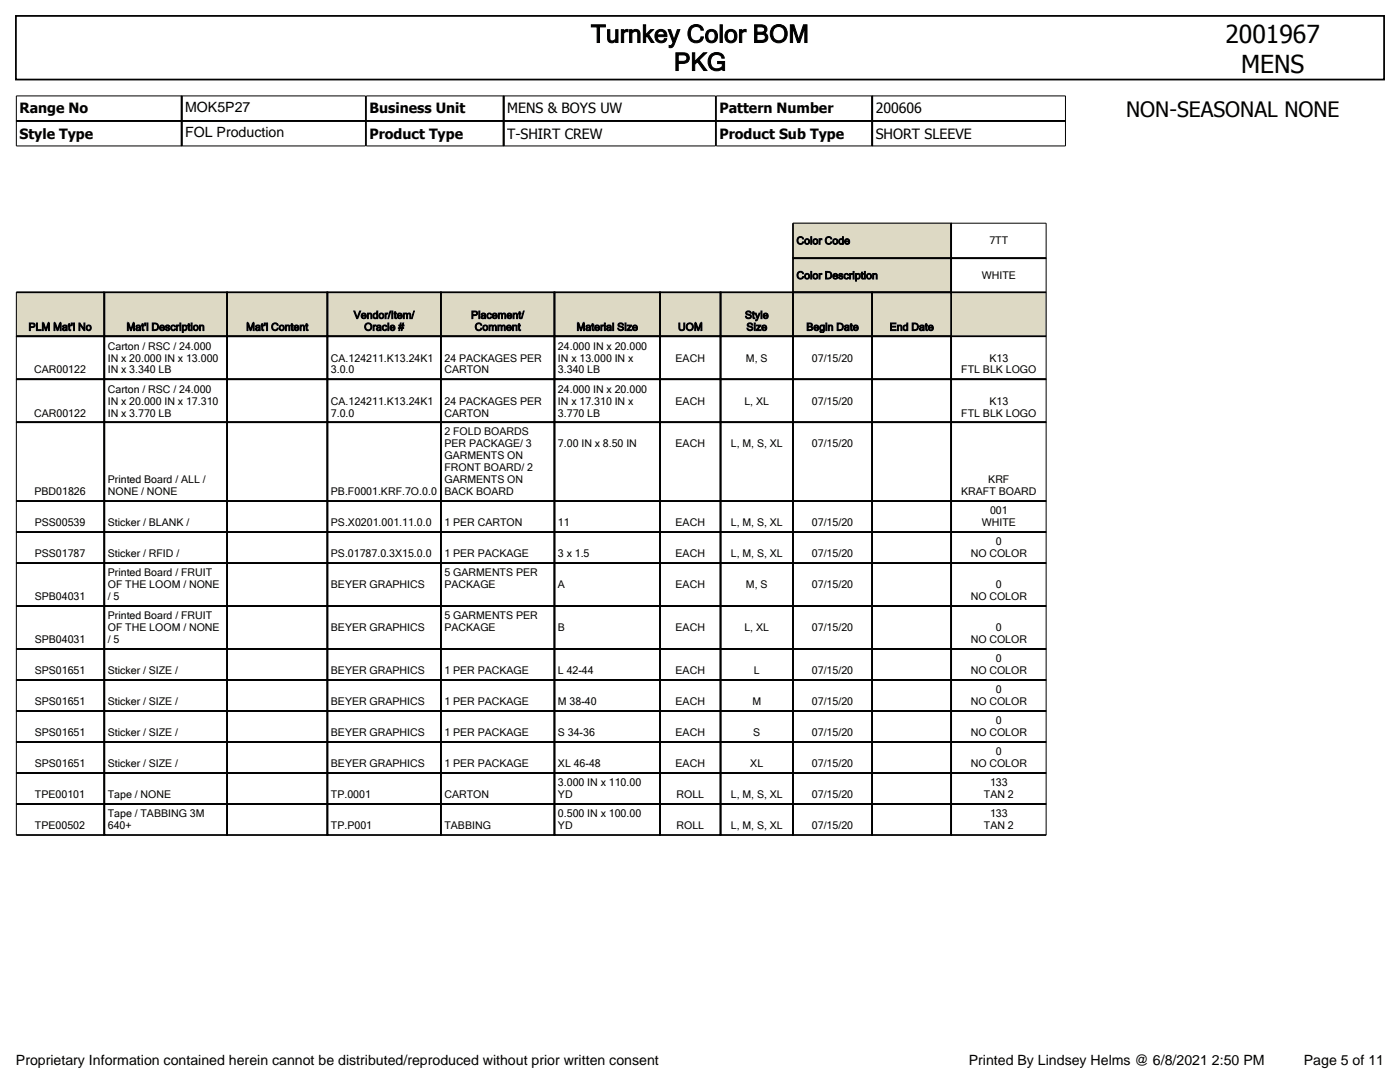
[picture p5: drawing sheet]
<svg xmlns="http://www.w3.org/2000/svg" width="279mm" height="216mm" viewBox="0 0 279 216" stroke-linecap="round" stroke-linejoin="round" font-family="sans-serif">
<defs><g id="words">
<g font-size="4.9">
<text x="117.9" y="8.5">Turnkey Color BOM</text>
<text x="244.6" y="8.5">2001967</text>
<text x="134.5" y="14.1">PKG</text>
<text x="247.7" y="14.5">MENS</text>
</g>
<text font-size="4.2" x="224.7" y="23.3">NON-SEASONAL NONE</text>
<g font-size="2.8">
<text x="3.9" y="22.6">Range No</text>
<text x="37" y="22.3">MOK5P27</text>
<text x="73.7" y="22.6">Business Unit</text>
<text x="101.2" y="22.6">MENS &amp; BOYS UW</text>
<text x="143.6" y="22.6">Pattern Number</text>
<text x="174.8" y="22.6">200606</text>
<text x="3.9" y="27.7">Style Type</text>
<text x="37" y="27.4">FOL Production</text>
<text x="73.7" y="27.7">Product Type</text>
<text x="101.2" y="27.7">T-SHIRT CREW</text>
<text x="143.6" y="27.7">Product Sub Type</text>
<text x="174.8" y="27.7">SHORT SLEEVE</text>
<text x="3.2" y="212.4">Proprietary Information contained herein cannot be distributed/reproduced without prior written consent</text>
<text x="193.4" y="212.4">Printed By Lindsey Helms @ 6/8/2021 2:50 PM</text>
<text x="260.2" y="212.4">Page 5 of 11</text>
</g>
<g font-size="2.1">
<text x="159" y="48.7">Color Code</text>
<text x="197.5" y="48.7">7TT</text>
<text x="159" y="55.7">Color Description</text>
<text x="195.9" y="55.7">WHITE</text>
<text x="5.7" y="66">PLM Mat'l No</text>
<text x="25.2" y="66">Mat'l Description</text>
<text x="49.1" y="66">Mat'l Content</text>
<text x="70.6" y="63.6">Vendor/Item/</text>
<text x="72.7" y="66">Oracle #</text>
<text x="94" y="63.6">Placement/</text>
<text x="94.7" y="66">Comment</text>
<text x="115.1" y="66">Material Size</text>
<text x="135.3" y="66">UOM</text>
<text x="148.7" y="63.6">Style</text>
<text x="149" y="66">Size</text>
<text x="160.9" y="66">Begin Date</text>
<text x="177.5" y="66">End Date</text>
<text x="21.5" y="69.7">Carton / RSC / 24.000</text>
<text x="111.4" y="69.7">24.000 IN x 20.000</text>
<text x="6.8" y="74.5">CAR00122</text>
<text x="21.5" y="72.1">IN x 20.000 IN x 13.000</text>
<text x="21.5" y="74.5">IN x 3.340 LB</text>
<text x="66" y="72.1">CA.124211.K13.24K1</text>
<text x="66" y="74.5">3.0.0</text>
<text x="88.7" y="72.1">24 PACKAGES PER</text>
<text x="88.7" y="74.5">CARTON</text>
<text x="111.4" y="72.1">IN x 13.000 IN x</text>
<text x="111.4" y="74.5">3.340 LB</text>
<text x="134.8" y="72.1">EACH</text>
<text x="148.9" y="72.1">M, S</text>
<text x="162" y="72.1">07/15/20</text>
<text x="191.8" y="74.5">FTL BLK LOGO</text>
<text x="197.5" y="72.1">K13</text>
<text x="6.8" y="83.1">CAR00122</text>
<text x="21.5" y="78.3">Carton / RSC / 24.000</text>
<text x="21.5" y="80.7">IN x 20.000 IN x 17.310</text>
<text x="21.5" y="83.1">IN x 3.770 LB</text>
<text x="66" y="80.7">CA.124211.K13.24K1</text>
<text x="66" y="83.1">7.0.0</text>
<text x="88.7" y="80.7">24 PACKAGES PER</text>
<text x="88.7" y="83.1">CARTON</text>
<text x="111.4" y="78.3">24.000 IN x 20.000</text>
<text x="111.4" y="80.7">IN x 17.310 IN x</text>
<text x="111.4" y="83.1">3.770 LB</text>
<text x="134.8" y="80.7">EACH</text>
<text x="148.6" y="80.7">L, XL</text>
<text x="162" y="80.7">07/15/20</text>
<text x="191.8" y="83.1">FTL BLK LOGO</text>
<text x="197.5" y="80.7">K13</text>
<text x="88.7" y="86.9">2 FOLD BOARDS</text>
<text x="88.7" y="89.3">PER PACKAGE/ 3</text>
<text x="111.4" y="89.3">7.00 IN x 8.50 IN</text>
<text x="134.8" y="89.3">EACH</text>
<text x="145.8" y="89.3">L, M, S, XL</text>
<text x="162" y="89.3">07/15/20</text>
<text x="88.7" y="91.7">GARMENTS ON</text>
<text x="88.7" y="94.1">FRONT BOARD/ 2</text>
<text x="6.9" y="98.8">PBD01826</text>
<text x="21.5" y="96.4">Printed Board / ALL /</text>
<text x="21.5" y="98.8">NONE / NONE</text>
<text x="66" y="98.8">PB.F0001.KRF.7O.0.0</text>
<text x="88.7" y="96.4">GARMENTS ON</text>
<text x="88.7" y="98.8">BACK BOARD</text>
<text x="191.8" y="98.8">KRAFT BOARD</text>
<text x="197.2" y="96.4">KRF</text>
<text x="6.9" y="105">PSS00539</text>
<text x="21.5" y="105">Sticker / BLANK /</text>
<text x="66" y="105">PS.X0201.001.11.0.0</text>
<text x="88.7" y="105">1 PER CARTON</text>
<text x="111.4" y="105">11</text>
<text x="134.8" y="105">EACH</text>
<text x="145.8" y="105">L, M, S, XL</text>
<text x="162" y="105">07/15/20</text>
<text x="195.9" y="105">WHITE</text>
<text x="197.6" y="102.6">001</text>
<text x="6.9" y="111.2">PSS01787</text>
<text x="21.5" y="111.2">Sticker / RFID /</text>
<text x="66" y="111.2">PS.01787.0.3X15.0.0</text>
<text x="88.7" y="111.2">1 PER PACKAGE</text>
<text x="111.4" y="111.2">3 x 1.5</text>
<text x="134.8" y="111.2">EACH</text>
<text x="145.8" y="111.2">L, M, S, XL</text>
<text x="162" y="111.2">07/15/20</text>
<text x="193.7" y="111.2">NO COLOR</text>
<text x="198.8" y="108.8">0</text>
<text x="6.9" y="119.8">SPB04031</text>
<text x="21.5" y="115">Printed Board / FRUIT</text>
<text x="21.5" y="117.4">OF THE LOOM / NONE</text>
<text x="21.5" y="119.8">/ 5</text>
<text x="66" y="117.4">BEYER GRAPHICS</text>
<text x="88.7" y="115">5 GARMENTS PER</text>
<text x="88.7" y="117.4">PACKAGE</text>
<text x="111.4" y="117.4">A</text>
<text x="134.8" y="117.4">EACH</text>
<text x="148.9" y="117.4">M, S</text>
<text x="162" y="117.4">07/15/20</text>
<text x="193.7" y="119.8">NO COLOR</text>
<text x="198.8" y="117.4">0</text>
<text x="21.5" y="123.6">Printed Board / FRUIT</text>
<text x="21.5" y="126">OF THE LOOM / NONE</text>
<text x="66" y="126">BEYER GRAPHICS</text>
<text x="88.7" y="123.6">5 GARMENTS PER</text>
<text x="88.7" y="126">PACKAGE</text>
<text x="111.4" y="126">B</text>
<text x="134.8" y="126">EACH</text>
<text x="148.6" y="126">L, XL</text>
<text x="162" y="126">07/15/20</text>
<text x="198.8" y="126">0</text>
<text x="6.9" y="128.4">SPB04031</text>
<text x="21.5" y="128.4">/ 5</text>
<text x="193.7" y="128.4">NO COLOR</text>
<text x="6.9" y="134.5">SPS01651</text>
<text x="21.5" y="134.5">Sticker / SIZE /</text>
<text x="66" y="134.5">BEYER GRAPHICS</text>
<text x="88.7" y="134.5">1 PER PACKAGE</text>
<text x="111.4" y="134.5">L 42-44</text>
<text x="134.8" y="134.5">EACH</text>
<text x="150.4" y="134.5">L</text>
<text x="162" y="134.5">07/15/20</text>
<text x="193.7" y="134.5">NO COLOR</text>
<text x="198.8" y="132.2">0</text>
<text x="6.9" y="140.7">SPS01651</text>
<text x="21.5" y="140.7">Sticker / SIZE /</text>
<text x="66" y="140.7">BEYER GRAPHICS</text>
<text x="88.7" y="140.7">1 PER PACKAGE</text>
<text x="111.4" y="140.7">M 38-40</text>
<text x="134.8" y="140.7">EACH</text>
<text x="150.2" y="140.7">M</text>
<text x="162" y="140.7">07/15/20</text>
<text x="193.7" y="140.7">NO COLOR</text>
<text x="198.8" y="138.4">0</text>
<text x="6.9" y="146.9">SPS01651</text>
<text x="21.5" y="146.9">Sticker / SIZE /</text>
<text x="66" y="146.9">BEYER GRAPHICS</text>
<text x="88.7" y="146.9">1 PER PACKAGE</text>
<text x="111.4" y="146.9">S 34-36</text>
<text x="134.8" y="146.9">EACH</text>
<text x="150.3" y="146.9">S</text>
<text x="162" y="146.9">07/15/20</text>
<text x="193.7" y="146.9">NO COLOR</text>
<text x="198.8" y="144.5">0</text>
<text x="6.9" y="153.1">SPS01651</text>
<text x="21.5" y="153.1">Sticker / SIZE /</text>
<text x="66" y="153.1">BEYER GRAPHICS</text>
<text x="88.7" y="153.1">1 PER PACKAGE</text>
<text x="111.4" y="153.1">XL 46-48</text>
<text x="134.8" y="153.1">EACH</text>
<text x="149.7" y="153.1">XL</text>
<text x="162" y="153.1">07/15/20</text>
<text x="193.7" y="153.1">NO COLOR</text>
<text x="198.8" y="150.7">0</text>
<text x="7" y="159.3">TPE00101</text>
<text x="21.5" y="159.3">Tape / NONE</text>
<text x="66" y="159.3">TP.0001</text>
<text x="88.7" y="159.3">CARTON</text>
<text x="111.4" y="156.9">3.000 IN x 110.00</text>
<text x="111.4" y="159.3">YD</text>
<text x="135" y="159.3">ROLL</text>
<text x="145.8" y="159.3">L, M, S, XL</text>
<text x="162" y="159.3">07/15/20</text>
<text x="196.4" y="159.3">TAN 2</text>
<text x="197.6" y="156.9">133</text>
<text x="7" y="165.5">TPE00502</text>
<text x="21.5" y="163.1">Tape / TABBING 3M</text>
<text x="21.5" y="165.5">640+</text>
<text x="66" y="165.5">TP.P001</text>
<text x="88.7" y="165.5">TABBING</text>
<text x="111.4" y="163.1">0.500 IN x 100.00</text>
<text x="111.4" y="165.5">YD</text>
<text x="135" y="165.5">ROLL</text>
<text x="145.8" y="165.5">L, M, S, XL</text>
<text x="162" y="165.5">07/15/20</text>
<text x="196.4" y="165.5">TAN 2</text>
<text x="197.6" y="163.1">133</text>
</g>
</g></defs>
<path d="M3.2 3.2h273v12.7h-273zM36.3 19.1v10M100.5 19.1v10M174.1 19.1v10M3.3 24.1h69.6M73.1 24.1h69.7M143 24.1h69.6" fill="none" stroke="#000" stroke-width=".35"/>
<path d="M3.3 19.1h69.6v10h-69.6zM73.1 19.1h69.7v10h-69.7zM143 19.1h69.6v10h-69.6z" fill="none" stroke="#000" stroke-width=".2"/>
<g fill="#ddd9c4">
<path d="M158.3 44.4h31.5v7.1h-31.5z"/>
<path d="M158.3 51.5h31.5v6.8h-31.5z"/>
<path d="M3.2 58.3h17.6v8.8h-17.6z"/>
<path d="M20.8 58.3h24.5v8.8h-24.5z"/>
<path d="M45.3 58.3h20v8.8h-20z"/>
<path d="M65.3 58.3h22.7v8.8h-22.7z"/>
<path d="M88 58.3h22.7v8.8h-22.7z"/>
<path d="M110.7 58.3h21v8.8h-21z"/>
<path d="M131.7 58.3h12.1v8.8h-12.1z"/>
<path d="M143.8 58.3h14.5v8.8h-14.5z"/>
<path d="M158.3 58.3h15.7v8.8h-15.7z"/>
<path d="M174 58.3h15.8v8.8h-15.8z"/>
<path d="M189.8 58.3h19.1v8.8h-19.1z"/>
</g>
<g fill="none" stroke="#000" stroke-width=".35">
<path d="M3.3 58.3h17.6M20.8 58.3h24.5v8.8h-24.5zM20.8 58.3v108.4M45.3 58.3h20v8.8h-20zM65.3 58.3h22.7v8.8h-22.7zM88 58.3h22.7v8.8h-22.7zM110.7 58.3h21v8.8h-21zM131.7 58.3h12.1v8.8h-12.1zM143.8 58.3h14.5v8.8h-14.5zM158.2 51.5h50.6M158.3 58.3h15.7v8.8h-15.7zM158.3 51.5h31.5v6.8h-31.5z"/>
<path d="M158.3 44.5v7.1M174 58.3h15.8v8.8h-15.8zM189.8 58.3h19M189.8 44.5v13.9M3.3 67.1h17.6M3.3 75.7h17.6M20.8 67.1h24.5v8.6h-24.5zM20.8 75.7h24.5v8.5h-24.5zM45.3 67.1h20v8.6h-20zM45.3 75.7h20v8.5h-20zM65.3 67.1h22.7v8.6h-22.7zM65.3 75.7h22.7v8.5h-22.7z"/>
<path d="M88 67.1h22.7v8.6h-22.7zM88 75.7h22.7v8.5h-22.7zM110.7 67.1h21v8.6h-21zM110.7 75.7h21v8.5h-21zM131.7 67.1h12.1v8.6h-12.1zM131.7 75.7h12.1v8.5h-12.1zM143.8 67.1h14.5v8.6h-14.5zM143.8 75.7h14.5v8.5h-14.5zM158.3 67.1h15.7v8.6h-15.7zM158.3 75.7h15.7v8.5h-15.7zM174 67.1h15.8v8.6h-15.8zM174 75.7h15.8v8.5h-15.8z"/>
<path d="M189.8 67.1h19M189.8 75.7h19M189.8 67v99.7M3.3 84.2h17.6M3.3 100h17.6M20.8 84.2h24.5v15.8h-24.5zM20.8 100h24.5v6.2h-24.5zM45.3 84.2h20v15.8h-20zM45.3 100h20v6.2h-20zM65.3 84.2h22.7v15.8h-22.7zM65.3 100h22.7v6.2h-22.7zM88 84.2h22.7v15.8h-22.7z"/>
<path d="M88 100h22.7v6.2h-22.7zM110.7 84.2h21v15.8h-21zM110.7 100h21v6.2h-21zM131.7 84.2h12.1v15.8h-12.1zM131.7 100h12.1v6.2h-12.1zM143.8 84.2h14.5v15.8h-14.5zM143.8 100h14.5v6.2h-14.5zM158.3 84.2h15.7v15.8h-15.7zM158.3 100h15.7v6.2h-15.7zM174 84.2h15.8v15.8h-15.8zM174 100h15.8v6.2h-15.8zM189.8 84.2h19"/>
<path d="M189.8 100h19M3.3 106.2h17.6M3.3 112.4h17.6M20.8 106.2h24.5v6.2h-24.5zM20.8 112.4h24.5v8.5h-24.5zM45.3 106.2h20v6.2h-20zM45.3 112.4h20v8.5h-20zM65.3 106.2h22.7v6.2h-22.7zM65.3 112.4h22.7v8.5h-22.7zM88 106.2h22.7v6.2h-22.7zM88 112.4h22.7v8.5h-22.7zM110.7 106.2h21v6.2h-21z"/>
<path d="M110.7 112.4h21v8.5h-21zM131.7 106.2h12.1v6.2h-12.1zM131.7 112.4h12.1v8.5h-12.1zM143.8 106.2h14.5v6.2h-14.5zM143.8 112.4h14.5v8.5h-14.5zM158.3 106.2h15.7v6.2h-15.7zM158.3 112.4h15.7v8.5h-15.7zM174 106.2h15.8v6.2h-15.8zM174 112.4h15.8v8.5h-15.8zM189.8 106.2h19M189.8 112.4h19M3.3 120.9h17.6"/>
<path d="M3.3 129.5h17.6M3.3 135.7h17.6M20.8 120.9h24.5v8.6h-24.5zM20.8 129.5h24.5v6.2h-24.5zM20.8 135.7h24.5v6.2h-24.5zM45.3 120.9h20v8.6h-20zM45.3 129.5h20v6.2h-20zM45.3 135.7h20v6.2h-20zM65.3 120.9h22.7v8.6h-22.7zM65.3 129.5h22.7v6.2h-22.7zM65.3 135.7h22.7v6.2h-22.7zM88 120.9h22.7v8.6h-22.7z"/>
<path d="M88 129.5h22.7v6.2h-22.7zM88 135.7h22.7v6.2h-22.7zM110.7 120.9h21v8.6h-21zM110.7 129.5h21v6.2h-21zM110.7 135.7h21v6.2h-21zM131.7 120.9h12.1v8.6h-12.1zM131.7 129.5h12.1v6.2h-12.1zM131.7 135.7h12.1v6.2h-12.1zM143.8 120.9h14.5v8.6h-14.5zM143.8 129.5h14.5v6.2h-14.5zM143.8 135.7h14.5v6.2h-14.5zM158.3 120.9h15.7v8.6h-15.7z"/>
<path d="M158.3 129.5h15.7v6.2h-15.7zM158.3 135.7h15.7v6.2h-15.7zM174 120.9h15.8v8.6h-15.8zM174 129.5h15.8v6.2h-15.8zM174 135.7h15.8v6.2h-15.8zM189.8 120.9h19M189.8 129.5h19M189.8 135.7h19M3.3 141.9h17.6M3.3 148.1h17.6M3.3 154.2h17.6M20.8 141.9h24.5v6.2h-24.5z"/>
<path d="M20.8 148.1h24.5v6.1h-24.5zM20.8 154.2h24.5v6.2h-24.5zM45.3 141.9h20v6.2h-20zM45.3 148.1h20v6.1h-20zM45.3 154.2h20v6.2h-20zM65.3 141.9h22.7v6.2h-22.7zM65.3 148.1h22.7v6.1h-22.7zM65.3 154.2h22.7v6.2h-22.7zM88 141.9h22.7v6.2h-22.7zM88 148.1h22.7v6.1h-22.7zM88 154.2h22.7v6.2h-22.7zM110.7 141.9h21v6.2h-21z"/>
<path d="M110.7 148.1h21v6.1h-21zM110.7 154.2h21v6.2h-21zM131.7 141.9h12.1v6.2h-12.1zM131.7 148.1h12.1v6.1h-12.1zM131.7 154.2h12.1v6.2h-12.1zM143.8 141.9h14.5v6.2h-14.5zM143.8 148.1h14.5v6.1h-14.5zM143.8 154.2h14.5v6.2h-14.5zM158.3 141.9h15.7v6.2h-15.7zM158.3 148.1h15.7v6.1h-15.7zM158.3 154.2h15.7v6.2h-15.7zM174 141.9h15.8v6.2h-15.8z"/>
<path d="M174 148.1h15.8v6.1h-15.8zM174 154.2h15.8v6.2h-15.8zM189.8 141.9h19M189.8 148.1h19M189.8 154.2h19M3.3 160.4h17.6M3.3 166.6h17.6M20.8 160.4h24.5v6.2h-24.5zM45.3 160.4h20v6.2h-20zM65.3 160.4h22.7v6.2h-22.7zM88 160.4h22.7v6.2h-22.7zM110.7 160.4h21v6.2h-21z"/>
<path d="M131.7 160.4h12.1v6.2h-12.1zM143.8 160.4h14.5v6.2h-14.5zM158.3 160.4h15.7v6.2h-15.7zM174 160.4h15.8v6.2h-15.8zM189.8 160.4h19M189.8 166.6h19"/>
</g>
<path d="M3.3 58.3v108.4M158.2 44.5h50.6v122.2" fill="none" stroke="#000" stroke-width=".2"/>
<use href="#words"/>
</svg>
